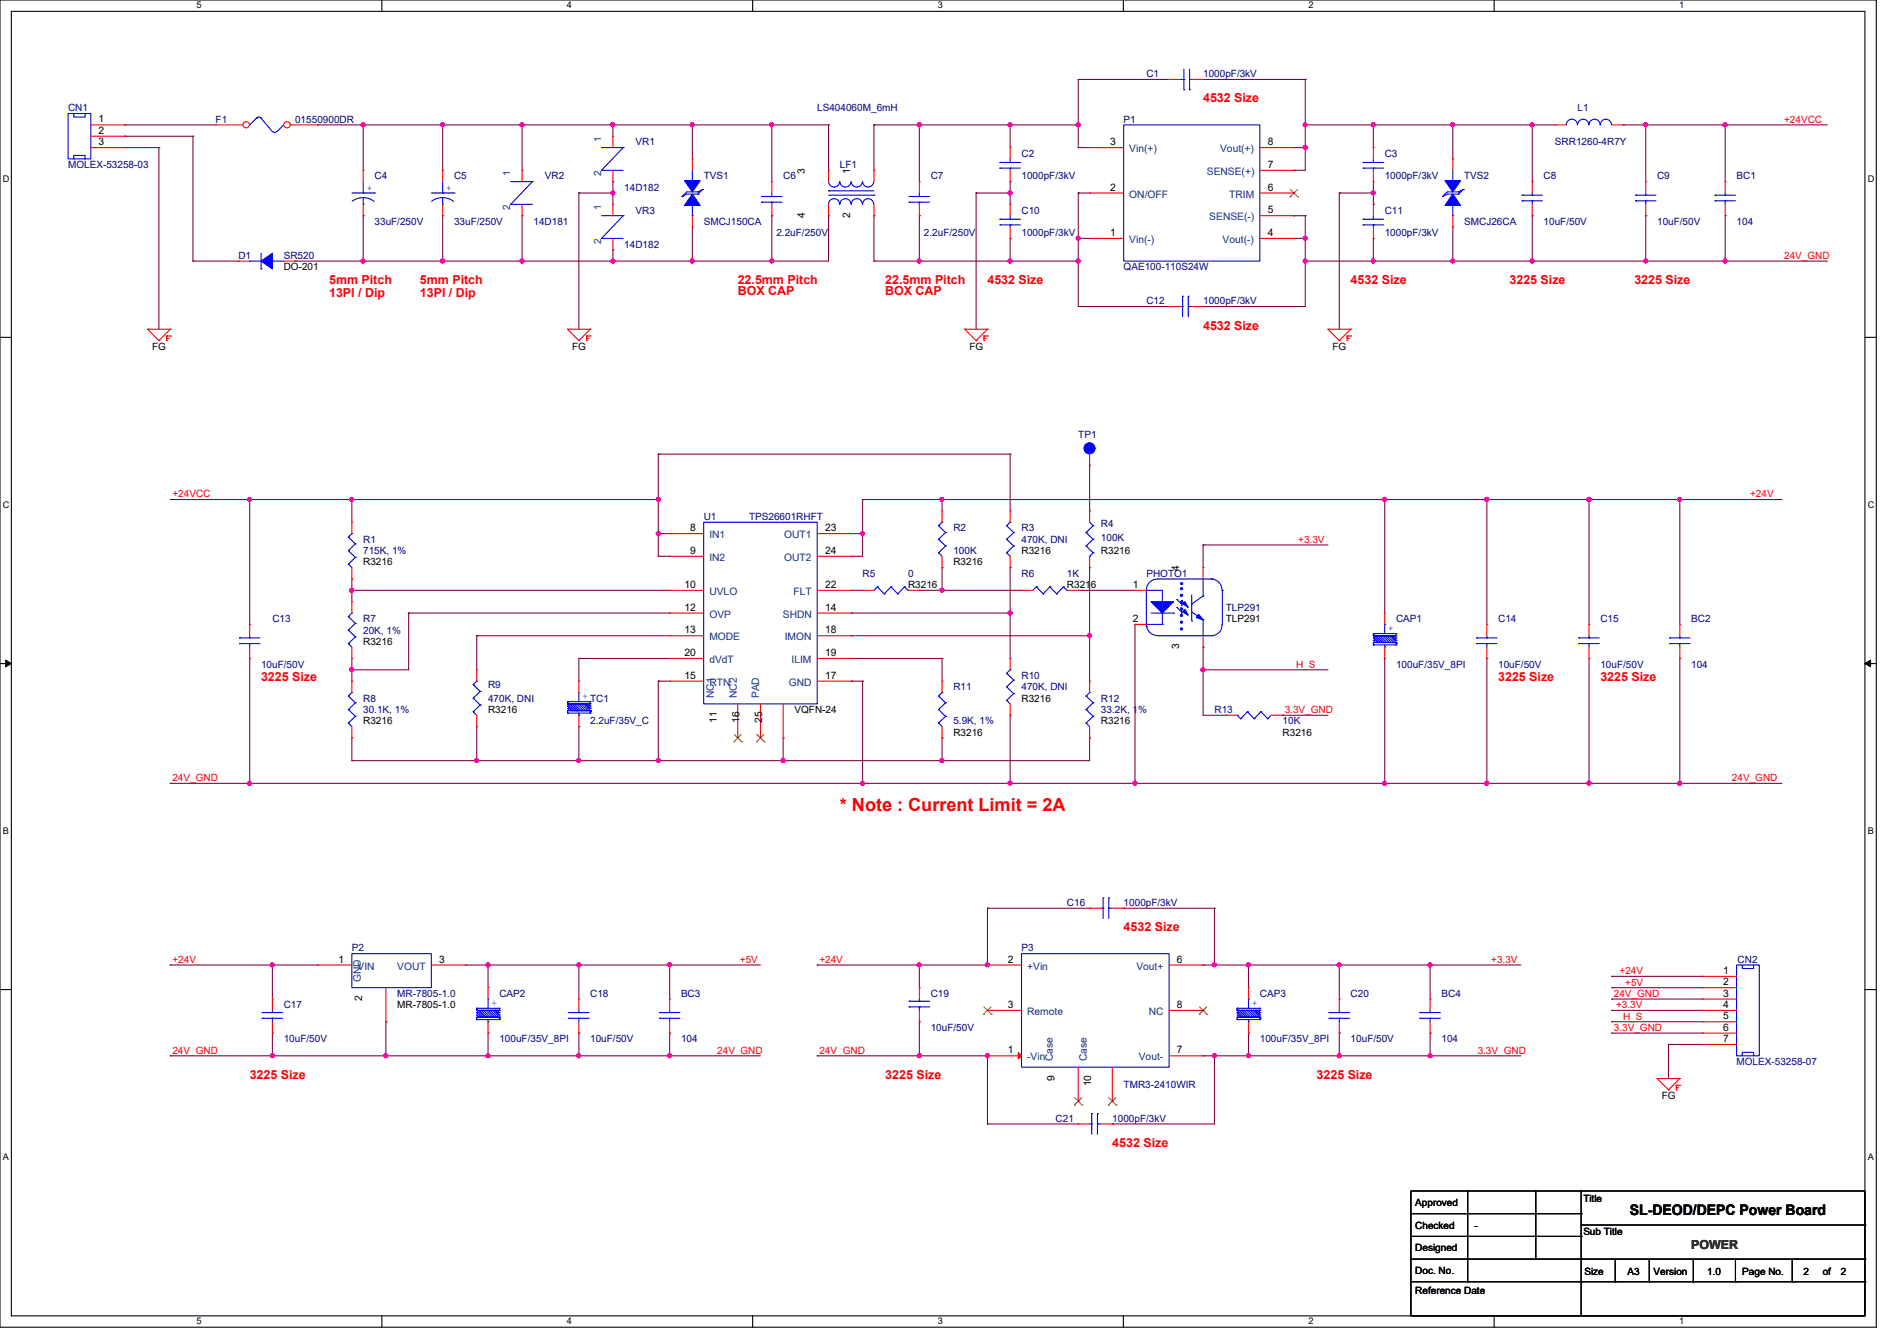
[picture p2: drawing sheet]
<svg xmlns="http://www.w3.org/2000/svg" width="297mm" height="210mm" viewBox="0 0 297 210" stroke-linecap="round" stroke-linejoin="round" font-family="sans-serif">
<defs><g id="words">
<text font-size="2.8" fill="#f00" x="131.4" y="127">* Note : Current Limit = 2A</text>
<text font-size="2.3" x="255" y="190.1">SL-DEOD/DEPC Power Board</text>
<g font-size="1.9" fill="#f00">
<text x="188.3" y="16">4532 Size</text>
<text x="51.5" y="44.5">5mm Pitch</text>
<text x="51.5" y="46.5">13PI / Dip</text>
<text x="65.7" y="44.5">5mm Pitch</text>
<text x="65.7" y="46.5">13PI / Dip</text>
<text x="115.4" y="44.5">22.5mm Pitch</text>
<text x="115.4" y="46.2">BOX CAP</text>
<text x="138.5" y="44.5">22.5mm Pitch</text>
<text x="138.5" y="46.2">BOX CAP</text>
<text x="154.5" y="44.5">4532 Size</text>
<text x="211.4" y="44.5">4532 Size</text>
<text x="236.2" y="44.5">3225 Size</text>
<text x="255.8" y="44.5">3225 Size</text>
<text x="188.3" y="51.6">4532 Size</text>
<text x="40.8" y="106.7">3225 Size</text>
<text x="234.4" y="106.7">3225 Size</text>
<text x="250.4" y="106.7">3225 Size</text>
<text x="175.8" y="145.8">4532 Size</text>
<text x="39.1" y="168.9">3225 Size</text>
<text x="138.5" y="168.9">3225 Size</text>
<text x="206" y="168.9">3225 Size</text>
<text x="174.1" y="179.5">4532 Size</text>
</g>
<text font-size="1.9" fill="#008000" x="264.6" y="195.5">POWER</text>
<g font-size="1.6" fill="#000080">
<text x="10.7" y="17.4">CN1</text>
<text x="127.9" y="17.4">LS404060M_6mH</text>
<text x="179.4" y="12.1">C1</text>
<text x="188.3" y="12.1">1000pF/3kV</text>
<text x="246.9" y="17.4">L1</text>
<text x="33.7" y="19.2">F1</text>
<text x="46.2" y="19.2">01550900DR</text>
<text x="99.5" y="22.8">VR1</text>
<text x="175.8" y="19.2">P1</text>
<text x="243.3" y="22.8">SRR1260-4R7Y</text>
<text x="10.7" y="26.3">MOLEX-53258-03</text>
<text x="58.6" y="28.1">C4</text>
<text x="71" y="28.1">C5</text>
<text x="85.3" y="28.1">VR2</text>
<text x="97.7" y="29.9">14D182</text>
<text x="110.1" y="28.1">TVS1</text>
<text x="122.5" y="28.1">C6</text>
<text x="131.4" y="26.3">LF1</text>
<text x="145.6" y="28.1">C7</text>
<text x="159.8" y="24.5">C2</text>
<text x="159.8" y="28.1">1000pF/3kV</text>
<text x="216.7" y="24.5">C3</text>
<text x="216.7" y="28.1">1000pF/3kV</text>
<text x="229.1" y="28.1">TVS2</text>
<text x="241.5" y="28.1">C8</text>
<text x="259.3" y="28.1">C9</text>
<text x="271.7" y="28.1">BC1</text>
<text x="58.6" y="35.2">33uF/250V</text>
<text x="71" y="35.2">33uF/250V</text>
<text x="83.5" y="35.2">14D181</text>
<text x="99.5" y="33.4">VR3</text>
<text x="110.1" y="35.2">SMCJ150CA</text>
<text x="159.8" y="33.4">C10</text>
<text x="216.7" y="33.4">C11</text>
<text x="229.1" y="35.2">SMCJ26CA</text>
<text x="241.5" y="35.2">10uF/50V</text>
<text x="259.3" y="35.2">10uF/50V</text>
<text x="271.7" y="35.2">104</text>
<text x="37.3" y="40.5">D1</text>
<text x="44.4" y="40.5">SR520</text>
<text x="97.7" y="38.8">14D182</text>
<text x="121.5" y="37">2.2uF/250V</text>
<text x="144.6" y="37">2.2uF/250V</text>
<text x="159.8" y="37">1000pF/3kV</text>
<text x="216.7" y="37">1000pF/3kV</text>
<text x="175.8" y="42.3">QAE100-110S24W</text>
<text x="179.4" y="47.6">C12</text>
<text x="188.3" y="47.6">1000pF/3kV</text>
<text x="168.7" y="68.6">TP1</text>
<text x="110.1" y="81.4">U1</text>
<text x="117.2" y="81.4">TPS26601RHFT</text>
<text x="149.2" y="83.2">R2</text>
<text x="159.8" y="83.2">R3</text>
<text x="172.3" y="82.5">R4</text>
<text x="56.8" y="85">R1</text>
<text x="56.8" y="86.7">715K, 1%</text>
<text x="149.2" y="86.7">100K</text>
<text x="159.8" y="85">470K, DNI</text>
<text x="172.3" y="84.6">100K</text>
<text x="135" y="90.3">R5</text>
<text x="142.1" y="90.3">0</text>
<text x="159.8" y="90.3">R6</text>
<text x="166.9" y="90.3">1K</text>
<text x="179.4" y="90.3">PHOTO1</text>
<text x="191.8" y="95.6">TLP291</text>
<text x="42.6" y="97.4">C13</text>
<text x="56.8" y="97.4">R7</text>
<text x="56.8" y="99.2">20K, 1%</text>
<text x="218.5" y="97.4">CAP1</text>
<text x="234.4" y="97.4">C14</text>
<text x="250.4" y="97.4">C15</text>
<text x="264.6" y="97.4">BC2</text>
<text x="40.8" y="104.5">10uF/50V</text>
<text x="76.4" y="107.7">R9</text>
<text x="159.8" y="106.3">R10</text>
<text x="218.5" y="104.5">100uF/35V_8PI</text>
<text x="234.4" y="104.5">10uF/50V</text>
<text x="250.4" y="104.5">10uF/50V</text>
<text x="264.6" y="104.5">104</text>
<text x="56.8" y="109.8">R8</text>
<text x="56.8" y="111.6">30.1K, 1%</text>
<text x="76.4" y="109.8">470K, DNI</text>
<text x="92.4" y="113.4">2.2uF/35V_C</text>
<text x="149.2" y="108.1">R11</text>
<text x="149.2" y="113.4">5.9K, 1%</text>
<text x="159.8" y="108.1">470K, DNI</text>
<text x="172.3" y="109.8">R12</text>
<text x="172.3" y="111.6">33.2K, 1%</text>
<text x="190" y="111.6">R13</text>
<text x="200.7" y="113.4">10K</text>
<text x="166.9" y="141.8">C16</text>
<text x="175.8" y="141.8">1000pF/3kV</text>
<text x="55.1" y="148.9">P2</text>
<text x="159.8" y="148.9">P3</text>
<text x="271.9" y="150.7">CN2</text>
<text x="44.4" y="157.8">C17</text>
<text x="62.2" y="156">MR-7805-1.0</text>
<text x="78.1" y="156">CAP2</text>
<text x="92.4" y="156">C18</text>
<text x="106.6" y="156">BC3</text>
<text x="145.6" y="156">C19</text>
<text x="145.6" y="161.4">10uF/50V</text>
<text x="197.1" y="156">CAP3</text>
<text x="211.4" y="156">C20</text>
<text x="225.6" y="156">BC4</text>
<text x="44.4" y="163.1">10uF/50V</text>
<text x="78.1" y="163.1">100uF/35V_8PI</text>
<text x="92.4" y="163.1">10uF/50V</text>
<text x="106.6" y="163.1">104</text>
<text x="197.1" y="163.1">100uF/35V_8PI</text>
<text x="211.4" y="163.1">10uF/50V</text>
<text x="225.6" y="163.1">104</text>
<text x="271.7" y="166.7">MOLEX-53258-07</text>
<text x="175.8" y="170.3">TMR3-2410WIR</text>
<text x="165.2" y="175.6">C21</text>
<text x="174.1" y="175.6">1000pF/3kV</text>
</g>
<g font-size="1.6">
<text x="15.4" y="19.2">1</text>
<text x="15.4" y="20.9">2</text>
<text x="15.4" y="22.7">3</text>
<text x="173.7" y="22.7">3</text>
<text x="198.4" y="22.7">8</text>
<text x="125.9" y="27.2" transform="rotate(-90 125.9 27.2)">3</text>
<text x="133" y="27.2" transform="rotate(-90 133 27.2)">1</text>
<text x="173.7" y="29.8">2</text>
<text x="198.4" y="26.3">7</text>
<text x="198.4" y="29.8">6</text>
<text x="125.9" y="34.1" transform="rotate(-90 125.9 34.1)">4</text>
<text x="133" y="34.1" transform="rotate(-90 133 34.1)">2</text>
<text x="198.4" y="33.4">5</text>
<text x="173.7" y="36.9">1</text>
<text x="198.4" y="36.9">4</text>
<text x="44.4" y="42.3">DO-201</text>
<text x="23.8" y="54.7">FG</text>
<text x="89.5" y="54.7">FG</text>
<text x="151.7" y="54.7">FG</text>
<text x="208.5" y="54.7">FG</text>
<text x="108" y="83.1">8</text>
<text x="129.1" y="83.1">23</text>
<text x="56.8" y="88.5">R3216</text>
<text x="108" y="86.7">9</text>
<text x="129.1" y="86.7">24</text>
<text x="149.2" y="88.5">R3216</text>
<text x="159.8" y="86.7">R3216</text>
<text x="172.3" y="86.7">R3216</text>
<text x="184.5" y="89.4" transform="rotate(-90 184.5 89.4)">4</text>
<text x="107.1" y="92">10</text>
<text x="107.1" y="95.6">12</text>
<text x="129.1" y="92">22</text>
<text x="129.1" y="95.6">14</text>
<text x="142.1" y="92.1">R3216</text>
<text x="166.9" y="92.1">R3216</text>
<text x="177.3" y="92">1</text>
<text x="56.8" y="101">R3216</text>
<text x="107.1" y="99.1">13</text>
<text x="129.1" y="99.1">18</text>
<text x="177.3" y="97.4">2</text>
<text x="184.5" y="101.6" transform="rotate(-90 184.5 101.6)">3</text>
<text x="191.8" y="97.4">TLP291</text>
<text x="107.1" y="102.7">20</text>
<text x="107.1" y="106.2">15</text>
<text x="129.1" y="102.7">19</text>
<text x="129.1" y="106.2">17</text>
<text x="56.8" y="113.4">R3216</text>
<text x="76.4" y="111.6">R3216</text>
<text x="112.1" y="113.2" transform="rotate(-90 112.1 113.2)">11</text>
<text x="115.7" y="113.2" transform="rotate(-90 115.7 113.2)">16</text>
<text x="119.2" y="113.2" transform="rotate(-90 119.2 113.2)">25</text>
<text x="124.3" y="111.6">VQFN-24</text>
<text x="159.8" y="109.8">R3216</text>
<text x="172.3" y="113.4">R3216</text>
<text x="149.2" y="115.2">R3216</text>
<text x="200.7" y="115.2">R3216</text>
<text x="52.9" y="150.7">1</text>
<text x="68.7" y="150.7">3</text>
<text x="157.7" y="150.7">2</text>
<text x="184.2" y="150.7">6</text>
<text x="269.6" y="152.4">1</text>
<text x="269.6" y="154.2">2</text>
<text x="269.6" y="156">3</text>
<text x="56.7" y="156.7" transform="rotate(-90 56.7 156.7)">2</text>
<text x="62.2" y="157.8">MR-7805-1.0</text>
<text x="157.7" y="157.8">3</text>
<text x="184.2" y="157.8">8</text>
<text x="269.6" y="157.8">4</text>
<text x="269.6" y="159.6">5</text>
<text x="269.6" y="161.3">6</text>
<text x="157.7" y="164.9">1</text>
<text x="184.2" y="164.9">7</text>
<text x="269.6" y="163.1">7</text>
<text x="165" y="169.2" transform="rotate(-90 165 169.2)">9</text>
<text x="170.8" y="170" transform="rotate(-90 170.8 170)">10</text>
<text x="260" y="172">FG</text>
<text x="221.5" y="188.7">Approved</text>
<text x="247.8" y="188.2">Title</text>
<text x="221.5" y="192.3">Checked</text>
<text x="221.5" y="195.9">Designed</text>
<text x="230.7" y="192.3">-</text>
<text x="247.8" y="193.4">Sub Title</text>
<text x="221.5" y="199.4">Doc. No.</text>
<text x="221.5" y="202.6">Reference Date</text>
<text x="247.9" y="199.6">Size</text>
<text x="254.7" y="199.6">A3</text>
<text x="258.8" y="199.6">Version</text>
<text x="267.1" y="199.6">1.0</text>
<text x="272.6" y="199.6">Page No.</text>
<text x="282.2" y="199.6">2</text>
<text x="285.2" y="199.6">of</text>
<text x="288.1" y="199.6">2</text>
</g>
<g font-size="1.6" fill="#004080">
<text x="94" y="22.2" transform="rotate(-90 94 22.2)">1</text>
<text x="176.7" y="23.8">Vin(+)</text>
<text x="190.9" y="23.8">Vout(+)</text>
<text x="79.8" y="27.5" transform="rotate(-90 79.8 27.5)">1</text>
<text x="94" y="27.5" transform="rotate(-90 94 27.5)">2</text>
<text x="188.9" y="27.4">SENSE(+)</text>
<text x="79.8" y="32.9" transform="rotate(-90 79.8 32.9)">2</text>
<text x="94" y="32.9" transform="rotate(-90 94 32.9)">1</text>
<text x="176.7" y="30.9">ON/OFF</text>
<text x="189.2" y="34.5">SENSE(-)</text>
<text x="192.4" y="30.9">TRIM</text>
<text x="94" y="38.2" transform="rotate(-90 94 38.2)">2</text>
<text x="176.7" y="38">Vin(-)</text>
<text x="191.3" y="38">Vout(-)</text>
<text x="111" y="87.8">IN2</text>
<text x="111" y="84.2">IN1</text>
<text x="122.7" y="84.2">OUT1</text>
<text x="122.7" y="87.8">OUT2</text>
<text x="111" y="93.1">UVLO</text>
<text x="124.2" y="93.1">FLT</text>
<text x="111" y="96.7">OVP</text>
<text x="111" y="100.2">MODE</text>
<text x="122.5" y="96.7">SHDN</text>
<text x="122.8" y="100.2">IMON</text>
<text x="111" y="103.8">dVdT</text>
<text x="111" y="107.3">RTN</text>
<text x="123.4" y="107.3">GND</text>
<text x="123.9" y="103.8">ILIM</text>
<text x="111.7" y="109.3" transform="rotate(-90 111.7 109.3)">NC1</text>
<text x="115.3" y="109.3" transform="rotate(-90 115.3 109.3)">NC2</text>
<text x="118.8" y="109.3" transform="rotate(-90 118.8 109.3)">PAD</text>
<text x="55.9" y="151.8">VIN</text>
<text x="56.5" y="153.7" transform="rotate(-90 56.5 153.7)">GND</text>
<text x="62.2" y="151.8">VOUT</text>
<text x="160.7" y="151.8">+Vin</text>
<text x="177.8" y="151.8">Vout+</text>
<text x="160.7" y="158.9">Remote</text>
<text x="179.8" y="158.9">NC</text>
<text x="160.7" y="166">-Vin</text>
<text x="164.8" y="166.2" transform="rotate(-90 164.8 166.2)">Case</text>
<text x="170.1" y="166.2" transform="rotate(-90 170.1 166.2)">Case</text>
<text x="178.2" y="166">Vout-</text>
</g>
<g font-size="1.6" fill="#f00">
<text x="279.2" y="19.2">+24VCC</text>
<text x="279.2" y="40.5">24V_GND</text>
<text x="27" y="77.9">+24VCC</text>
<text x="273.9" y="77.9">+24V</text>
<text x="203.1" y="85">+3.3V</text>
<text x="202.8" y="104.5">H_S</text>
<text x="201" y="111.6">3.3V_GND</text>
<text x="27" y="122.3">24V_GND</text>
<text x="271" y="122.3">24V_GND</text>
<text x="27" y="150.7">+24V</text>
<text x="115.8" y="150.7">+5V</text>
<text x="128.2" y="150.7">+24V</text>
<text x="233.3" y="150.7">+3.3V</text>
<text x="253.4" y="152.5">+24V</text>
<text x="254.3" y="154.3">+5V</text>
<text x="252.5" y="161.4">3.3V_GND</text>
<text x="252.5" y="156">24V_GND</text>
<text x="252.9" y="157.8">+3.3V</text>
<text x="254" y="159.6">H_S</text>
<text x="27" y="164.9">24V_GND</text>
<text x="112.2" y="164.9">24V_GND</text>
<text x="128.2" y="164.9">24V_GND</text>
<text x="231.2" y="164.9">3.3V_GND</text>
</g>
<g font-size="1.6" fill="#00f">
<text x="57.4" y="29.8">+</text>
<text x="69.8" y="29.8">+</text>
<text x="217.2" y="98.8">+</text>
<text x="91.1" y="109.5">+ TC1</text>
<text x="76.9" y="157.4">+</text>
<text x="195.9" y="157.4">+</text>
</g>
<g font-size="1.4">
<text x="30.7" y="1.3">5</text>
<text x="88.7" y="1.3">4</text>
<text x="146.7" y="1.3">3</text>
<text x="204.8" y="1.3">2</text>
<text x="262.8" y="1.3">1</text>
<text x=".5" y="28.4">D</text>
<text x="292.3" y="28.4">D</text>
<text x=".5" y="79.5">C</text>
<text x="292.3" y="79.5">C</text>
<text x=".5" y="130.5">B</text>
<text x="292.3" y="130.5">B</text>
<text x=".5" y="181.6">A</text>
<text x="292.3" y="181.6">A</text>
<text x="30.7" y="207.3">5</text>
<text x="88.7" y="207.3">4</text>
<text x="146.7" y="207.3">3</text>
<text x="204.8" y="207.3">2</text>
<text x="262.8" y="207.3">1</text>
</g>
</g></defs>
<g fill="none" stroke="#000" stroke-width=".17">
<path d="M0 0h293.6v207.7h-293.6zM1.8 1.8h290v204.2h-290zM59.8 0v1.8M117.8 0v1.8M175.8 0v1.8M233.8 0v1.8M0 52.8h1.8M291.8 52.8h1.8M0 103.9h1.8M291.8 103.9h1.8M0 154.9h1.8M291.8 154.9h1.8"/>
<path d="M220.8 186.4h71v19.6h-71zM220.8 193.5h26.6M220.8 197.1h71M220.8 190h26.6M229.7 186.4v14.2M240.3 197.1h.1M240.3 186.4v10.7M247.4 193.5h.1M247.4 197.1h.1M247.4 190h.1M247.4 186.4v19.6M247.4 191.8h44.4"/>
<path d="M252.7 197.1v3.5M258.1 197.1v3.5M265 197.1v3.5M271.6 197.1v3.5M280.4 197.1v3.5M291.8 191.8h.1M291.8 197.1h.1M59.8 206v1.7M117.8 206v1.7M175.8 206v1.7M220.8 200.6h71M229.7 200.6h.1"/>
<path d="M233.8 206v1.7M247.4 206h.1M247.4 200.6h.1M252.7 200.6h.1M258.1 200.6h.1M265 200.6h.1M271.6 200.6h.1M280.4 200.6h.1M291.8 200.6h.1"/>
</g>
<path d="M.9 103.3l.9 .6-.9 .5zM291.8 103.9l.9-.6v1.1z" fill="#000" stroke="#000" stroke-width=".16"/>
<g fill="none" stroke="#800040" stroke-width=".17">
<path d="M19.5 19.5h.1M19.5 19.5h14.2M49.7 19.5h.1M49.7 19.5h80M56.8 19.5h.1M56.8 19.5v7.2M69.3 19.5h.1M69.3 19.5v7.2M81.7 19.5h.1M81.7 19.5v7.2M95.9 19.5h.1M95.9 19.5v1.8"/>
<path d="M108.3 19.5h.1M108.3 19.5v5.4M120.8 19.5h.1M120.8 19.5v8.9M129.7 19.5h.1M129.7 19.5v7.2M136.8 19.5h.1M136.8 19.5h31.9M136.8 19.5v7.2M143.9 19.5h.1M143.9 19.5v8.9M158.1 19.5h.1"/>
<path d="M158.1 19.5v3.6M168.7 19.5h.1M168.7 12.4h.1M168.7 12.4v10.7M168.7 12.4h14.2M182.9 12.4h.1M188.3 12.4h15.9M204.2 19.5h.1M204.2 12.4h.1M204.2 19.5h39.1M204.2 12.4v14.3h-1.7M214.9 19.5h.1"/>
<path d="M214.9 19.5v3.6M227.3 19.5h.1M227.3 19.5v5.4M239.8 19.5h.1M239.8 19.5v8.9M254 19.5h.1M254 19.5h31.9M257.5 19.5h.1M257.5 19.5v8.9M270 19.5h.1M270 19.5v8.9M19.5 21.3h.1"/>
<path d="M19.5 23.1h.1M19.5 23.1h5.4M19.5 21.3h10.7M24.9 23.1h.1M24.9 23.1v28.4M30.2 21.3h.1M30.2 21.3v19.6M56.8 33.8h.1M56.8 33.8v7.1M69.3 33.8h.1M69.3 33.8v7.1M81.7 33.8h.1"/>
<path d="M81.7 33.8v7.1M90.6 30.2h.1M90.6 30.2v21.3M90.6 30.2h5.3M95.9 30.2h.1M95.9 39.1h.1M95.9 28.4h.1M95.9 28.4v3.6M95.9 39.1v1.8M108.3 35.5v5.4M120.8 33.8h.1M120.8 33.8v7.1"/>
<path d="M129.7 33.8h.1M129.7 33.8v7.1h-83.5M136.8 33.8h.1M136.8 33.8v7.1M143.9 33.8h.1M143.9 33.8v7.1M152.7 30.2h.1M152.7 30.2h5.4M152.7 30.2v21.3M158.1 37.3h.1M158.1 30.2h.1M158.1 28.4h.1"/>
<path d="M158.1 28.4v3.6M158.1 37.3v3.6M168.7 37.3h.1M168.7 30.2h.1M168.7 23.1h.1M168.7 30.2h1.8M168.7 30.2v17.8M168.7 37.3h1.8M168.7 23.1h1.8M202.5 33.8h.1M202.5 37.3h.1M202.5 23.1h.1"/>
<path d="M202.5 26.7h.1M202.5 37.3h1.7M202.5 33.8h1.7M202.5 23.1h1.7M204.2 23.1h.1M204.2 33.8h.1M204.2 37.3h.1M204.2 33.8v14.2h-15.9M209.6 30.2h.1M209.6 30.2h5.3M209.6 30.2v21.3M214.9 37.3h.1"/>
<path d="M214.9 30.2h.1M214.9 32h.1M214.9 28.4v3.6M214.9 37.3v3.6M227.3 35.5h.1M227.3 35.5v5.4M239.8 33.8h.1M239.8 33.8v7.1M257.5 33.8h.1M257.5 33.8v7.1M270 33.8h.1M270 33.8v7.1"/>
<path d="M30.2 40.9h.1M30.2 40.9h7.1M46.2 40.9h.1M56.8 40.9h.1M69.3 40.9h.1M81.7 40.9h.1M95.9 40.9h.1M108.3 40.9h.1M120.8 40.9h.1M136.8 40.9h.1M136.8 40.9h31.9M143.9 40.9h.1"/>
<path d="M158.1 40.9h.1M168.7 40.9h.1M168.7 48h.1M168.7 48h14.2M188.3 48h.1M204.2 40.9h.1M204.2 40.9h81.7M214.9 40.9h.1M227.3 40.9h.1M239.8 40.9h.1M257.5 40.9h.1M270 40.9h.1"/>
<path d="M26.6 78.2h.1M26.6 78.2h76.4M39.1 78.2h.1M39.1 78.2v19.5M55.1 78.2h.1M55.1 78.2v3.5M103 71.1h.1M103 78.2h.1M103 71.1v16M103 71.1h55.1M135 78.2h.1M135 78.2v8.9h-1.8"/>
<path d="M135 78.2h143.8M147.4 78.2h.1M147.4 78.2v1.8M158.1 71.1h.1M158.1 71.1v8.9M170.5 72.9h.1M170.5 72.9v7.1M216.7 78.2h.1M216.7 78.2v17.8M232.7 78.2h.1M232.7 78.2v19.5M248.6 78.2h.1"/>
<path d="M248.6 78.2v19.5M262.9 78.2h.1M262.9 78.2v19.5M55.1 92.4h.1M55.1 90.6h.1M55.1 90.6v3.6M55.1 92.4h49.7M63.9 96h.1M63.9 96h40.9M63.9 96v8.8h-8.8M74.6 99.5h.1M74.6 99.5v5.3"/>
<path d="M74.6 99.5h30.2M103 87.1h.1M103 83.5h.1M103 87.1h1.8M103 83.5h1.8M133.2 99.5h.1M133.2 87.1h.1M133.2 83.5h.1M133.2 96h.1M133.2 92.4h.1M133.2 83.5h1.8M133.2 92.4h1.8"/>
<path d="M133.2 96h24.9M133.2 99.5h37.3M135 83.5h.1M143.9 92.4h.1M143.9 92.4h15.9M147.4 92.4h.1M147.4 88.9h.1M147.4 88.9v3.5M158.1 96h.1M158.1 88.9h.1M158.1 88.9v14.2M168.7 92.4h.1"/>
<path d="M168.7 92.4h8.9M170.5 99.5h.1M170.5 88.9h.1M170.5 88.9v17.7M177.6 97.7h.1M177.6 97.7v24.9M188.3 85.3h.1M188.3 85.3v3.6M188.3 85.3h19.5M39.1 103.1h.1M39.1 103.1v19.5M55.1 115.5h.1"/>
<path d="M55.1 103.1h.1M55.1 104.8h.1M55.1 119.1h.1M55.1 103.1v3.5M55.1 115.5v3.6M74.6 119.1h.1M74.6 113.7h.1M74.6 113.7v5.4M90.6 103.1h.1M90.6 113.7h.1M90.6 119.1h.1M90.6 103.1v3.5"/>
<path d="M90.6 113.7v5.4M90.6 103.1h14.2M103 106.6h.1M103 119.1h.1M103 106.6v12.5M103 106.6h1.8M122.5 115.5h.1M122.5 119.1h.1M122.5 115.5v3.6M133.2 106.6h.1M133.2 103.1h.1M133.2 106.6h1.8"/>
<path d="M133.2 103.1h14.2M135 106.6h.1M135 106.6v16M147.4 103.1h.1M147.4 115.5h.1M147.4 119.1h.1M147.4 103.1v3.5M147.4 115.5v3.6M158.1 112h.1M158.1 112v10.6M170.5 115.5h.1M170.5 115.5v3.6h-115.4"/>
<path d="M188.3 104.8h.1M188.3 101.3h.1M188.3 104.8h19.5M188.3 101.3v10.7h3.5M191.8 112h.1M200.7 112h.1M200.7 112h7.1M216.7 103.1h.1M216.7 103.1v19.5M232.7 103.1h.1M232.7 103.1v19.5M248.6 103.1h.1"/>
<path d="M248.6 103.1v19.5M262.9 103.1h.1M262.9 103.1v19.5M26.6 122.6h.1M26.6 122.6h252.2M39.1 122.6h.1M135 122.6h.1M158.1 122.6h.1M177.6 122.6h.1M216.7 122.6h.1M232.7 122.6h.1M248.6 122.6h.1"/>
<path d="M262.9 122.6h.1M26.6 151h.1M26.6 151h23.1M42.6 151h.1M42.6 151v5.4M60.4 159.9h.1M60.4 159.9v5.4M72.8 151h.1M72.8 151h46.2M76.4 151h.1M76.4 151v3.6M90.6 151h.1"/>
<path d="M90.6 151v5.4M104.8 151h.1M104.8 151v5.4M127.9 151h.1M143.9 151h.1M143.9 159.9h.1M143.9 151v3.6M143.9 159.9v5.4M154.5 142.2h.1M154.5 142.2v8.8h-26.6M154.5 142.2h16M175.8 142.2h.1"/>
<path d="M175.8 142.2h14.2M188.3 151h.1M188.3 151h49.7M190 151h.1M190 142.2h.1M190 142.2v8.8M195.4 151h.1M195.4 151v3.6M209.6 151h.1M209.6 151v5.4M223.8 151h.1M223.8 151v5.4"/>
<path d="M252.2 152.8h.1M252.2 158.2h.1M252.2 154.6h.1M252.2 159.9h.1M252.2 156.4h.1M252.2 152.8h14.2M252.2 158.2h14.2M252.2 154.6h14.2M252.2 159.9h14.2M252.2 156.4h14.2M26.6 165.3h.1M26.6 165.3h92.4"/>
<path d="M42.6 165.3h.1M42.6 161.7h.1M42.6 161.7v3.6M60.4 165.3h.1M76.4 161.7h.1M76.4 165.3h.1M76.4 161.7v3.6M90.6 161.7h.1M90.6 165.3h.1M90.6 161.7v3.6M104.8 165.3h.1M104.8 161.7h.1"/>
<path d="M104.8 161.7v3.6M127.9 165.3h.1M127.9 165.3h26.6M143.9 165.3h.1M154.5 175.9h.1M154.5 165.3h.1M154.5 175.9h14.2M154.5 165.3v10.6M174.1 175.9h.1M188.3 165.3h.1M188.3 165.3h49.7M190 165.3h.1"/>
<path d="M190 165.3v10.6h-15.9M195.4 161.7h.1M195.4 165.3h.1M195.4 161.7v3.6M209.6 161.7h.1M209.6 165.3h.1M209.6 161.7v3.6M223.8 165.3h.1M223.8 161.7h.1M223.8 161.7v3.6M252.2 161.7h.1M252.2 161.7h14.2"/>
<path d="M261.1 163.5h.1M261.1 163.5v5.3M261.1 163.5h5.3"/>
</g>
<g fill="#f0f" stroke="#f0f" stroke-width=".17">
<circle cx="103" cy="83.5" r=".32"/>
<circle cx="103" cy="78.2" r=".32"/>
<circle cx="55" cy="78.2" r=".32"/>
<circle cx="39.1" cy="78.2" r=".32"/>
<circle cx="135" cy="122.6" r=".32"/>
<circle cx="39.1" cy="122.6" r=".32"/>
<circle cx="74.6" cy="119" r=".32"/>
<circle cx="122.5" cy="119" r=".32"/>
<circle cx="103" cy="119" r=".32"/>
<circle cx="55" cy="92.4" r=".32"/>
<circle cx="55" cy="104.8" r=".32"/>
<circle cx="90.6" cy="119" r=".32"/>
<circle cx="147.4" cy="119" r=".32"/>
<circle cx="158" cy="95.9" r=".32"/>
<circle cx="135" cy="83.5" r=".32"/>
<circle cx="262.8" cy="78.2" r=".32"/>
<circle cx="262.8" cy="122.6" r=".32"/>
<circle cx="42.6" cy="151" r=".32"/>
<circle cx="104.8" cy="151" r=".32"/>
<circle cx="104.8" cy="165.2" r=".32"/>
<circle cx="188.2" cy="104.8" r=".32"/>
<circle cx="170.5" cy="99.5" r=".32"/>
<circle cx="158" cy="122.6" r=".32"/>
<circle cx="147.4" cy="92.4" r=".32"/>
<circle cx="147.4" cy="78.2" r=".32"/>
<circle cx="239.7" cy="40.9" r=".32"/>
<circle cx="227.3" cy="40.9" r=".32"/>
<circle cx="158" cy="19.5" r=".32"/>
<circle cx="108.3" cy="40.9" r=".32"/>
<circle cx="158" cy="40.9" r=".32"/>
<circle cx="120.8" cy="40.9" r=".32"/>
<circle cx="120.8" cy="19.5" r=".32"/>
<circle cx="269.9" cy="40.9" r=".32"/>
<circle cx="214.9" cy="40.9" r=".32"/>
<circle cx="108.3" cy="19.5" r=".32"/>
<circle cx="95.9" cy="30.2" r=".32"/>
<circle cx="168.7" cy="37.3" r=".32"/>
<circle cx="168.7" cy="40.9" r=".32"/>
<circle cx="204.2" cy="23.1" r=".32"/>
<circle cx="143.8" cy="19.5" r=".32"/>
<circle cx="143.8" cy="40.9" r=".32"/>
<circle cx="204.2" cy="40.9" r=".32"/>
<circle cx="214.9" cy="19.5" r=".32"/>
<circle cx="204.2" cy="37.3" r=".32"/>
<circle cx="204.2" cy="19.5" r=".32"/>
<circle cx="239.7" cy="19.5" r=".32"/>
<circle cx="227.3" cy="19.5" r=".32"/>
<circle cx="269.9" cy="19.5" r=".32"/>
<circle cx="257.5" cy="19.5" r=".32"/>
<circle cx="158" cy="30.2" r=".32"/>
<circle cx="81.7" cy="19.5" r=".32"/>
<circle cx="81.7" cy="40.9" r=".32"/>
<circle cx="69.2" cy="40.9" r=".32"/>
<circle cx="56.8" cy="19.5" r=".32"/>
<circle cx="69.2" cy="19.5" r=".32"/>
<circle cx="56.8" cy="40.9" r=".32"/>
<circle cx="214.9" cy="30.2" r=".32"/>
<circle cx="168.7" cy="19.5" r=".32"/>
<circle cx="95.9" cy="19.5" r=".32"/>
<circle cx="95.9" cy="40.9" r=".32"/>
<circle cx="257.5" cy="40.9" r=".32"/>
<circle cx="216.7" cy="78.2" r=".32"/>
<circle cx="177.6" cy="122.6" r=".32"/>
<circle cx="232.6" cy="78.2" r=".32"/>
<circle cx="216.7" cy="122.6" r=".32"/>
<circle cx="248.6" cy="78.2" r=".32"/>
<circle cx="232.6" cy="122.6" r=".32"/>
<circle cx="248.6" cy="122.6" r=".32"/>
<circle cx="42.6" cy="165.2" r=".32"/>
<circle cx="60.4" cy="165.2" r=".32"/>
<circle cx="90.6" cy="165.2" r=".32"/>
<circle cx="90.6" cy="151" r=".32"/>
<circle cx="76.3" cy="151" r=".32"/>
<circle cx="76.3" cy="165.2" r=".32"/>
<circle cx="195.3" cy="151" r=".32"/>
<circle cx="154.5" cy="151" r=".32"/>
<circle cx="190" cy="151" r=".32"/>
<circle cx="154.5" cy="165.2" r=".32"/>
<circle cx="190" cy="165.2" r=".32"/>
<circle cx="223.8" cy="151" r=".32"/>
<circle cx="195.3" cy="165.2" r=".32"/>
<circle cx="223.8" cy="165.2" r=".32"/>
<circle cx="143.8" cy="151" r=".32"/>
<circle cx="209.6" cy="151" r=".32"/>
<circle cx="209.6" cy="165.2" r=".32"/>
<circle cx="143.8" cy="165.2" r=".32"/>
</g>
<g fill="none" stroke="#f00" stroke-width=".17">
<path d="M14.2 19.5h5.3M19.5 19.5h.1M182.9 12.4h.1M182.9 12.4h1.8M186.5 12.4h1.8M188.3 12.4h.1M243.3 19.5h.1M243.3 19.5h1.8M252.2 19.5h1.8M254 19.5h.1M14.2 21.3h5.3M14.2 23.1h5.3"/>
<path d="M19.5 21.3h.1M19.5 23.1h.1M69.3 26.7h.1M69.3 33.8h.1M69.3 26.7v1.7M69.3 32v1.8M81.7 26.7h.1M81.7 33.8h.1M81.7 26.7v1.7M81.7 32v1.8M95.9 21.3h.1M95.9 28.4h.1"/>
<path d="M95.9 32h.1M95.9 39.1h.1M95.9 21.3v1.8M95.9 26.7v1.7M95.9 32v1.8M95.9 37.3v1.8M120.8 33.8h.1M120.8 28.4h.1M120.8 28.4v1.8M120.8 32v1.8M143.9 33.8h.1M143.9 28.4h.1"/>
<path d="M143.9 28.4v1.8M143.9 32v1.8M158.1 28.4h.1M158.1 23.1h.1M158.1 37.3h.1M158.1 32h.1M158.1 23.1v1.8M158.1 26.7v1.7M158.1 32v1.8M158.1 35.5v1.8M170.5 23.1h.1M170.5 30.2h.1"/>
<path d="M170.5 37.3h.1M170.5 23.1h5.3M170.5 30.2h5.3M170.5 37.3h5.3M197.1 23.1h5.4M197.1 30.2h5.4M197.1 37.3h5.4M197.1 26.7h5.4M197.1 33.8h5.4M202.5 23.1h.1M202.5 26.7h.1M202.5 30.2h.1"/>
<path d="M202.5 33.8h.1M202.5 37.3h.1M227.3 24.9h.1M227.3 35.5h.1M227.3 24.9v1.8M227.3 33.8v1.7M257.5 28.4h.1M257.5 33.8h.1M257.5 28.4v1.8M257.5 32v1.8M270 28.4h.1M270 33.8h.1"/>
<path d="M270 28.4v1.8M270 32v1.8M23.1 51.5h.1M23.1 51.5h3.5M23.1 51.5l1.8 1.8M24.9 53.3h.1M26.1 52.6h.1M26.1 53.3h.1M26.1 53h.1M26.1 52.6h.5M26.1 53h.4M26.1 52.6v.7"/>
<path d="M26.6 51.5h.1M26.6 52.6h.1M26.6 51.5l-1.7 1.8M37.3 40.9h.1M37.3 40.9h1.8M44.4 40.9h1.8M46.2 40.9h.1M88.8 51.5h.1M88.8 51.5h3.6M88.8 51.5l1.8 1.8M90.6 53.3h.1M91.8 52.6h.1"/>
<path d="M91.8 53.3h.1M91.8 53h.1M91.8 52.6h.6M91.8 52.6v.7M91.8 53h.4M92.4 51.5h.1M92.4 52.6h.1M92.4 51.5l-1.8 1.8M151 51.5h.1M151 51.5h3.5M151 51.5l1.7 1.8M152.7 53.3h.1"/>
<path d="M154 52.6h.1M154 53.3h.1M154 53h.1M154 52.6h.5M154 53h.3M154 52.6v.7M154.5 51.5h.1M154.5 52.6h.1M154.5 51.5l-1.8 1.8M182.9 48h.1M182.9 48h1.8M186.5 48h1.8"/>
<path d="M188.3 48h.1M207.8 51.5h.1M207.8 51.5h3.6M207.8 51.5l1.8 1.8M209.6 53.3h.1M210.8 52.6h.1M210.8 53.3h.1M210.8 53h.1M210.8 52.6h.6M210.8 53h.4M210.8 52.6v.7M211.4 51.5h.1"/>
<path d="M211.4 52.6h.1M211.4 51.5l-1.8 1.8M147.4 80h.1M147.4 80v1.7M158.1 80h.1M158.1 80v1.7M170.5 72.9h.1M170.5 71.1v1.8M55.1 90.6h.1M55.1 81.7h.1M55.1 94.2h.1M55.1 81.7v1.8"/>
<path d="M55.1 88.9v1.7M55.1 94.2v1.8M104.8 87.1h.1M104.8 83.5h.1M104.8 92.4h.1M104.8 96h.1M104.8 99.5h.1M104.8 87.1h5.3M104.8 83.5h5.3M104.8 92.4h5.3M104.8 96h5.3M104.8 99.5h5.3"/>
<path d="M127.9 87.1h5.3M127.9 83.5h5.3M127.9 92.4h5.3M127.9 96h5.3M127.9 99.5h5.3M133.2 83.5h.1M133.2 87.1h.1M133.2 92.4h.1M133.2 96h.1M133.2 99.5h.1M135 92.4h.1M135 92.4h1.8"/>
<path d="M142.1 92.4h1.8M143.9 92.4h.1M147.4 88.9h.1M147.4 87.1v1.8M158.1 88.9h.1M158.1 87.1v1.8M159.8 92.4h.1M159.8 92.4h1.8M166.9 92.4h1.8M168.7 92.4h.1M248.6 97.7h.1M248.6 97.7v1.8"/>
<path d="M262.9 97.7h.1M262.9 97.7v1.8M55.1 103.1h.1M55.1 101.3v1.8M90.6 106.6h.1M90.6 113.7h.1M90.6 106.6v1.8M90.6 112v1.7M104.8 103.1h.1M104.8 106.6h.1M104.8 103.1h5.3M104.8 106.6h5.3"/>
<path d="M115.4 115.5h.1M115.4 110.2v5.3M119 115.5h.1M119 110.2v5.3M122.5 115.5h.1M122.5 110.2v5.3M127.9 103.1h5.3M127.9 106.6h5.3M133.2 103.1h.1M133.2 106.6h.1M158.1 112h.1M158.1 103.1h.1"/>
<path d="M158.1 103.1v1.7M158.1 110.2v1.8M170.5 115.5h.1M170.5 106.6h.1M170.5 106.6v1.8M170.5 113.7v1.8M191.8 112h.1M191.8 112h1.8M198.9 112h1.8M200.7 112h.1M248.6 103.1h.1M248.6 101.3v1.8"/>
<path d="M262.9 103.1h.1M262.9 101.3v1.8M49.7 151h.1M49.7 151h5.4M60.4 159.9h.1M60.4 154.6v5.3M67.5 151h5.3M72.8 151h.1M76.4 154.6h.1M76.4 154.6v1.8M76.4 159.9v1.8M90.6 156.4h.1"/>
<path d="M90.6 156.4v1.8M90.6 159.9v1.8M104.8 156.4h.1M104.8 156.4v1.8M104.8 159.9v1.8M154.5 151h.1M154.5 158.2h.1M154.5 151h5.3M154.5 158.2h5.3M170.5 142.2h.1M170.5 142.2h1.8M174.1 142.2h1.7"/>
<path d="M175.8 142.2h.1M182.9 151h5.4M182.9 158.2h5.4M188.3 151h.1M188.3 158.2h.1M195.4 154.6h.1M195.4 154.6v1.8M195.4 159.9v1.8M266.4 152.8h.1M266.4 154.6h.1M266.4 156.4h.1M266.4 158.2h.1"/>
<path d="M266.4 159.9h.1M266.4 158.2h5.3M266.4 152.8h5.3M266.4 154.6h5.3M266.4 156.4h5.3M266.4 159.9h5.3M76.4 161.7h.1M90.6 161.7h.1M104.8 161.7h.1M154.5 165.3h.1M154.5 165.3h5.3M168.7 172.4h.1"/>
<path d="M168.7 175.9h.1M168.7 167v5.4M168.7 175.9h1.8M172.3 175.9h1.8M174.1 172.4h.1M174.1 175.9h.1M174.1 167v5.4M182.9 165.3h5.4M188.3 165.3h.1M195.4 161.7h.1M259.3 168.8h.1M259.3 168.8h3.6"/>
<path d="M259.3 168.8l1.8 1.8M261.1 170.6h.1M262.3 169.9h.1M262.3 170.6h.1M262.3 170.3h.1M262.3 169.9h.6M262.3 169.9v.7M262.3 170.3h.4M262.9 168.8h.1M262.9 169.9h.1M262.9 168.8l-1.8 1.8M266.4 161.7h.1"/>
<path d="M266.4 163.5h.1M266.4 161.7h5.3M266.4 163.5h5.3"/>
</g>
<g fill="none" stroke="#00f" stroke-width=".17">
<path d="M10.7 17.8h3.5v7.1h-3.5zM11.5 17.8v.5h1.8v-.5M175.8 19.5h21.3v21.4h-21.3zM184.7 12.4h.6M185.3 14h.1M185.3 12.4h.1M185.3 10.8v3.2M186.1 12.4h.1M186.1 14h.1M186.1 12.4h.4M186.1 10.8v3.2M246.8 19.5a.87 .87 0 0 0-.8-.8 .87 .87 0 0 0-.9 .8"/>
<path d="M248.6 19.5a.87 .87 0 0 0-.9-.8 .87 .87 0 0 0-.8 .8M250.4 19.5a.87 .87 0 0 0-.9-.8 .87 .87 0 0 0-.9 .8M252.2 19.5a.87 .87 0 0 0-.9-.8 .87 .87 0 0 0-.9 .8M11.5 24.9v-.6h1.8v.6M40.8 39.6v2.5M67.5 30.2h3.5M69.3 32h.1M69.3 30.2h.1M69.3 30.9l.7 .1 1 .5M69.3 30.9l-1.1 .2-.7 .4M69.3 28.4v1.8M69.3 30.9v1.1"/>
<path d="M71 30.2h.1M79.9 32h.1M79.9 28.4h3.4M79.9 32h3.4M83.3 28.4h.1M83.3 28.4l-3.4 3.6M94.1 26.7h.1M94.1 37.3h.1M94.1 23.1h3.4M94.1 26.7h3.4M94.1 33.8h3.4M94.1 37.3h3.4"/>
<path d="M97.5 23.1h.1M97.5 33.8h.1M97.5 23.1l-3.4 3.6M97.5 33.8l-3.4 3.5M119.2 30.8h.1M119.2 31.6h.1M119.2 30.8h3.2M119.2 31.6h3.2M120.8 31.6h.1M120.8 30.8h.1M120.8 30.2v.6M120.8 31.6v.4"/>
<path d="M142.3 30.8h.1M142.3 31.6h.1M142.3 30.8h3.2M142.3 31.6h3.2M143.9 31.6h.1M143.9 30.8h.1M143.9 30.2v.6M143.9 31.6v.4M156.5 25.4h.1M156.5 26.3h.1M156.5 34.3h.1M156.5 35.2h.1"/>
<path d="M156.5 25.4h3.2M156.5 26.3h3.2M156.5 34.3h3.2M156.5 35.2h3.2M158.1 26.3h.1M158.1 25.4h.1M158.1 35.2h.1M158.1 34.3h.1M158.1 24.9v.5M158.1 26.3v.4M158.1 33.8v.5M158.1 35.2v.3"/>
<path d="M225.7 30.8h.1M227.3 28.4h.1M227.3 33.8h.1M227.3 26.7v1.7M227.3 32v1.8M228.2 30.4h.1M228.2 30h.1M228.2 30.4h-1.8l-.7 .4M228.2 30h-1.8l-.7 .8M228.9 29.7h.1M228.9 29.7l-.7 .7M228.9 29.7l-.7 .3"/>
<path d="M255.9 31.4h.1M255.9 30.5h.1M255.9 31.4h3.2M255.9 30.5h3.2M257.5 30.5h.1M257.5 31.4h.1M257.5 30.2v.3M257.5 31.4v.6M268.4 31.4h.1M268.4 30.5h.1M268.4 31.4h3.2M268.4 30.5h3.2"/>
<path d="M270 30.5h.1M270 31.4h.1M270 30.2v.3M270 31.4v.6M39.1 40.9h.1M39.1 40.9h1.7M40.8 42.1h.1M42.6 40.9h.1M42.6 40.9h1.8M184.7 48h.3M185 48h.1M185 46.4h.1"/>
<path d="M185 46.4v3.2M185.9 46.4h.1M185.9 48h.1M185.9 48h.6M185.9 46.4v3.2M54.5 88.3h.1M54.5 86.2h.1M54.5 84.1h.1M54.5 98.6h.1M54.5 96.5h.1M54.5 88.3l.6 .6M54.5 86.2l1.1 1"/>
<path d="M54.5 84.1l1.1 1M54.5 98.6l1.1 1.1M54.5 96.5l1.1 1.1M55.1 83.5h.1M55.1 96h.1M55.1 83.5l-.6 .6M55.1 96l-.6 .5M55.6 87.2h.1M55.6 85.1h.1M55.6 99.7h.1M55.6 97.6h.1M55.6 87.2l-1.1 1.1"/>
<path d="M55.6 85.1l-1.1 1.1M55.6 99.7l-1.1 1M55.6 97.6l-1.1 1M110.1 81.7h17.8v28.5h-17.8zM137.3 91.9h.1M137.3 91.9l-.5 .5M137.3 91.9l1.1 1.1M138.4 93h.1M139.4 91.9h.1M139.4 91.9l-1 1.1M139.4 91.9l1.1 1.1M140.5 93h.1"/>
<path d="M141.5 91.9h.1M141.5 91.9l-1 1.1M141.5 91.9l.6 .5M142.1 92.4h.1M146.9 86.5h.1M146.9 84.4h.1M146.9 82.3h.1M146.9 86.5l.5 .6M146.9 84.4l1.1 1.1M146.9 82.3l1.1 1.1M147.4 81.7h.1M147.4 81.7l-.5 .6"/>
<path d="M148 85.5h.1M148 83.4h.1M148 85.5l-1.1 1M148 83.4l-1.1 1M157.5 86.5h.1M157.5 84.4h.1M157.5 82.3h.1M157.5 86.5l.6 .6M157.5 84.4l1.1 1.1M157.5 82.3l1.1 1.1M158.1 81.7h.1M158.1 81.7l-.6 .6"/>
<path d="M158.6 85.5h.1M158.6 83.4h.1M158.6 85.5l-1.1 1M158.6 83.4l-1.1 1M162.2 91.9h.1M162.2 91.9l-.6 .5M162.2 91.9l1 1.1M163.2 93h.1M164.3 91.9h.1M164.3 91.9l-1.1 1.1M164.3 91.9l1 1.1M165.3 93h.1"/>
<path d="M166.4 91.9h.1M166.4 91.9l-1.1 1.1M166.4 91.9l.5 .5M166.9 92.4h.1M180.1 96h3.6M181.9 96h.1M181.9 97.7h.1M181.9 92.4v5.3M183.7 96h.1M247 99.9h.1M247 99.9h3.3M248.6 99.9h.1"/>
<path d="M248.6 99.5v.4M261.2 99.9h.1M261.2 99.9h3.3M262.9 99.9h.1M262.9 99.5v.4M54.5 100.7h.1M54.5 100.7l.6 .6M88.8 111.2h.1M88.8 110h.1M88.8 109.8h.1M88.8 110.2h.1M88.8 111.6h.1"/>
<path d="M88.8 110.5h.1M88.8 110.9h.1M88.8 110.2h3.6M88.8 111.2h3.6M88.8 109.8v.4M88.8 111.2v.4M88.8 109.8h3.6M88.8 111.6h3.6M88.8 110.2l1.1 1M88.8 110.5l.7 .7M88.8 110.9l.3 .3M89.1 110.2h.1"/>
<path d="M89.1 111.2h.1M89.1 110.2l1.1 1M89.5 110.2h.1M89.5 111.2h.1M89.5 110.2l1.1 1M89.9 110.2h.1M89.9 111.2h.1M89.9 110.2l1 1M90.2 111.2h.1M90.2 110.2h.1M90.2 110.2l1.1 1M90.6 112h.1"/>
<path d="M90.6 111.2h.1M90.6 110.2h.1M90.6 108.4h.1M90.6 108.4v1.4M90.6 111.6v.4M90.6 110.2l1 1M90.9 111.2h.1M90.9 110.2h.1M90.9 110.2l1.1 1M91.3 111.2h.1M91.3 110.2h.1M91.3 110.2l1.1 1"/>
<path d="M91.6 111.2h.1M91.6 110.2h.1M91.6 110.2l.8 .7M92 111.2h.1M92 110.2h.1M92 110.2l.4 .3M92.2 110.7h.1M92.4 110.2h.1M92.4 111.2h.1M92.4 111.4h.1M92.4 109.8h.1M92.4 111.6h.1"/>
<path d="M92.4 110.5h.1M92.4 110.9h.1M92.4 109.8v.4M92.4 111.2v.4M157.5 109.6h.1M157.5 107.5h.1M157.5 105.4h.1M157.5 109.6l.6 .6M157.5 107.5l1.1 1.1M157.5 105.4l1.1 1.1M158.1 104.8h.1M158.1 104.8l-.6 .6"/>
<path d="M158.6 108.6h.1M158.6 106.5h.1M158.6 108.6l-1.1 1M158.6 106.5l-1.1 1M170 113.2h.1M170 111.1h.1M170 108.9h.1M170 113.2l.5 .5M170 111.1l1.1 1M170 108.9l1.1 1.1M170.5 108.4h.1M170.5 108.4l-.5 .5"/>
<path d="M171.1 112.1h.1M171.1 110h.1M171.1 112.1l-1.1 1.1M171.1 110l-1.1 1.1M193.6 112h.1M193.6 112l.5 .5M194.1 112.5h.1M195.2 111.4h.1M195.2 111.4l1.1 1.1M195.2 111.4l-1.1 1.1M196.3 112.5h.1M197.3 111.4h.1"/>
<path d="M197.3 111.4l1.1 1.1M197.3 111.4l-1 1.1M198.4 112.5h.1M198.9 112l-.5 .5M247 100.7h.1M247 100.7h3.3M248.6 100.7h.1M248.6 100.7v.6M261.2 100.7h.1M261.2 100.7h3.3M262.9 100.7h.1M262.9 100.7v.6"/>
<path d="M55.1 149.3h12.4v5.3h-12.4zM74.6 159.2h.1M74.6 158h.1M74.6 157.8h.1M74.6 158.2h.1M74.6 159.6h.1M74.6 158.5h.1M74.6 158.9h.1M74.6 158.2h3.5M74.6 159.2h3.5M74.6 157.8v.4M74.6 159.2v.4"/>
<path d="M74.6 157.8h3.5M74.6 159.6h3.5M74.6 158.2l1.1 1M74.6 158.5l.7 .7M74.6 158.9l.3 .3M74.9 158.2h.1M74.9 159.2h.1M74.9 158.2l1.1 1M75.3 158.2h.1M75.3 159.2h.1M75.3 158.2l1.1 1M75.7 158.2h.1"/>
<path d="M75.7 159.2h.1M75.7 158.2l1 1M76 159.2h.1M76 158.2h.1M76 158.2l1.1 1M76.4 159.9h.1M76.4 159.2h.1M76.4 158.2h.1M76.4 156.4h.1M76.4 156.4v1.4M76.4 159.6v.3M76.4 158.2l1 1"/>
<path d="M76.7 159.2h.1M76.7 158.2h.1M76.7 158.2l1.1 1M77.1 159.2h.1M77.1 158.2h.1M77.1 158.2l1 1M77.4 159.2h.1M77.4 158.2h.1M77.4 158.2l.7 .7M77.8 159.2h.1M77.8 158.2h.1M77.8 158.2l.3 .3"/>
<path d="M78 158.7h.1M78.1 158.2h.1M78.1 159.2h.1M78.1 159.4h.1M78.1 157.8h.1M78.1 159.6h.1M78.1 158.5h.1M78.1 158.9h.1M78.1 157.8v.4M78.1 159.2v.4M89 159.4h.1M89 158.5h.1"/>
<path d="M89 159.4h3.2M89 158.5h3.2M90.6 158.5h.1M90.6 159.4h.1M90.6 158.2v.3M90.6 159.4v.5M103.2 159.4h.1M103.2 158.5h.1M103.2 159.4h3.2M103.2 158.5h3.2M104.8 158.5h.1M104.8 159.4h.1"/>
<path d="M104.8 158.2v.3M104.8 159.4v.5M159.8 149.3h23.1v17.7h-23.1zM172.3 142.2h.3M172.6 142.2h.1M172.6 140.6h.1M172.6 140.6v3.2M173.5 140.6h.1M173.5 142.2h.1M173.5 142.2h.6M173.5 140.6v3.2M193.6 159.2h.1"/>
<path d="M193.6 158h.1M193.6 157.8h.1M193.6 158.2h.1M193.6 159.6h.1M193.6 158.5h.1M193.6 158.9h.1M193.6 158.2h3.5M193.6 159.2h3.5M193.6 157.8h3.5M193.6 159.6h3.5M193.6 157.8v.4M193.6 159.2v.4"/>
<path d="M193.6 158.2l1 1M193.6 158.5l.7 .7M193.6 158.9l.3 .3M193.9 158.2h.1M193.9 159.2h.1M193.9 158.2l1.1 1M194.3 158.2h.1M194.3 159.2h.1M194.3 158.2l1.1 1M194.6 158.2h.1M194.6 159.2h.1M194.6 158.2l1.1 1"/>
<path d="M195 159.2h.1M195 158.2h.1M195 158.2l1.1 1M195.4 159.9h.1M195.4 159.2h.1M195.4 158.2h.1M195.4 156.4h.1M195.4 156.4v1.4M195.4 159.6v.3M195.4 158.2l1 1M195.7 159.2h.1M195.7 158.2h.1"/>
<path d="M195.7 158.2l1.1 1M196.1 159.2h.1M196.1 158.2h.1M196.1 158.2l1 1M196.4 159.2h.1M196.4 158.2h.1M196.4 158.2l.7 .7M196.8 159.2h.1M196.8 158.2h.1M196.8 158.2l.3 .3M197 158.7h.1M197.1 158.2h.1"/>
<path d="M197.1 159.2h.1M197.1 159.4h.1M197.1 157.8h.1M197.1 159.6h.1M197.1 158.5h.1M197.1 158.9h.1M197.1 157.8v.4M197.1 159.2v.4M271.7 151h3.6v14.3h-3.6zM272.6 151v.6h1.8v-.6M170.5 175.9h.3M170.8 175.9h.1"/>
<path d="M170.8 174.3h.1M170.8 174.3v3.2M171.7 174.3h.1M171.7 175.9h.1M171.7 175.9h.6M171.7 174.3v3.2M272.6 165.3v-.6h1.8v.6"/>
</g>
<g fill="#00f" stroke="#00f" stroke-width=".17">
<path d="M226.1 28.3h2.5l-1.3 1.7z" fill-rule="evenodd"/>
<path d="M227.3 30.4l1.3 1.8h-2.5z" fill-rule="evenodd"/>
<path d="M40.8 40.9l1.8-1.3v2.5z" fill-rule="evenodd"/>
<path d="M180.1 94.2h3.6l-1.8 1.8z" fill-rule="evenodd"/>
<circle cx="170.5" cy="70.2" r=".87"/>
</g>
<path d="M159.3 164.8l.5 .5-.5 .5z" fill="#f00" stroke="#f00" stroke-width=".17"/>
<g fill="none" stroke="#804000" stroke-width=".16">
<path d="M201.9 30.8h.1M201.9 29.7l1.2 1.1M203 29.7l-1.1 1.1M203.1 30.8h.1M114.9 116.1h.1M114.9 115l1.1 1.1M116 115l-1.1 1.1M116 116.1h.1M118.4 116.1h.1M118.4 115l1.2 1.1M119.5 115l-1.1 1.1M119.6 116.1h.1"/>
<path d="M153.9 158.7h.1M154 157.6l1.1 1.1M155.1 157.6l-1.2 1.1M155.1 158.7h.1M187.7 158.7h.1M187.7 157.6l1.2 1.1M188.8 157.6l-1.1 1.1M188.9 158.7h.1M168.1 173h.1M168.2 171.8l1.1 1.2M169.3 171.8l-1.2 1.2M169.3 173h.1"/>
<path d="M173.5 173h.1M173.5 171.8l1.1 1.2M174.6 171.8l-1.1 1.2M174.6 173h.1"/>
</g>
<path d="M184.9 98.5v-7.2" fill="none" stroke="#00f" stroke-width=".51" stroke-dasharray="0 1"/>
<circle cx="184.9" cy="91.3" r=".25" fill="#00f" stroke-dasharray="0 1"/>
<g fill="none" stroke="#00f" stroke-width=".17">
<path d="M40.1 18.5l.4-.2 .3 .2M40.1 18.5h.1M40.1 18.5l-1 1M40.8 18.5h.1M40.8 18.5l1.8 2.1M44.4 19.5h.1M44.4 19.5l-1.1 1.1M43.3 20.6a.35 .35 0 0 1-.6 0M55.1 30.2h3.5M56.8 32h.1M56.8 30.2h.1M56.8 30.9l.8 .1 .9 .5"/>
<path d="M56.8 30.9l-1 .2-.7 .4M56.8 28.4v1.8M56.8 30.9v1.1M58.6 30.2h.1M37.5 99.9h.1M37.5 99.9h3.2M39.1 99.9h.1M39.1 99.5v.4M179.4 98.1h.1M179.4 97.7h.1M179.4 92.4h.1M179.4 92.6v5.5"/>
<path d="M179.4 97.7h2.5M179.4 92.4h2.5M179.4 97.6a1.76 1.76 0 0 0 1.8 1.9M181.2 99.5h8.5M184.2 95.1h.1M184.2 93.8h.1M184.2 95.1l.7 .7M184.2 93.8l.7 .7M184.9 96h.1M184.9 95.2h.1M184.9 94.7h.1M184.9 94h.1"/>
<path d="M184.9 94.2v.5M184.9 95.4v.6M184.9 95.2l.7 .8M184.9 94l.7 .7M186.5 94.5h.1M186.5 97.2h.1M186.5 95.8l1.8 1.2M186.5 93.1v4.1M188.3 97h.1M188.3 93.3h.1M188.3 99.5h.1M188.3 93.3l-1.8 1.2"/>
<path d="M188.3 90.6v2.7M188.3 97v2.5M189.5 90.6a1.76 1.76 0 0 1 1.7 1.8M189.7 90.6h-8.5a1.76 1.76 0 0 0-1.8 2M189.7 90.6h.1M189.7 99.5h.1M191.2 97.7a1.58 1.58 0 0 1-1.5 1.8M191.3 92.4h.1M191.3 92.4v5.3M231.1 99.9h.1M231.1 99.9h3.2M232.7 99.9h.1"/>
<path d="M232.7 99.5v.4M37.5 100.7h.1M37.5 100.7h3.2M39.1 100.7h.1M39.1 100.7v.6M54.5 113.2h.1M54.5 111.1h.1M54.5 108.9h.1M54.5 113.2l.6 .5M54.5 111.1l1.1 1M54.5 108.9l1.1 1.1M55.1 108.4h.1"/>
<path d="M55.1 108.4l-.6 .5M55.6 112.1h.1M55.6 110h.1M55.6 112.1l-1.1 1.1M55.6 110l-1.1 1.1M231.1 100.7h.1M231.1 100.7h3.2M232.7 100.7h.1M232.7 100.7v.6M41 159.4h.1M41 158.5h.1M41 159.4h3.2"/>
<path d="M41 158.5h3.2M42.6 158.5h.1M42.6 159.4h.1M42.6 158.2v.3M42.6 159.4v.5M208 159.4h.1M208 158.5h.1M208 159.4h3.2M208 158.5h3.2M209.6 158.5h.1M209.6 159.4h.1M209.6 158.2v.3"/>
<path d="M209.6 159.4v.5"/>
</g>
<g fill="#00f" stroke="#00f" stroke-width=".17">
<path d="M187.5 96.1l.8 .9-1.1-.3z"/>
<path d="M185.4 95.4l.5 .9-.9-.5z"/>
<path d="M185 94.5l.4-.3 .5 .9z"/>
</g>
<g fill="none" stroke="#f00" stroke-width=".17">
<path d="M56.8 26.7h.1M56.8 33.8h.1M56.8 26.7v1.7M56.8 32v1.8M39.1 97.7h.1M39.1 97.7v1.8M177.6 92.4h.1M177.6 97.7h.1M177.6 92.4h1.8M177.6 97.7h1.8M188.3 88.9h.1M188.3 88.9v1.7"/>
<path d="M188.3 99.5v1.8M232.7 97.7h.1M232.7 97.7v1.8M39.1 103.1h.1M39.1 101.3v1.8M55.1 115.5h.1M55.1 106.6h.1M55.1 106.6v1.8M55.1 113.7v1.8M188.3 101.3h.1M232.7 103.1h.1M232.7 101.3v1.8"/>
<path d="M42.6 156.4h.1M42.6 156.4v1.8M42.6 159.9v1.8M209.6 156.4h.1M209.6 156.4v1.8M209.6 159.9v1.8M42.6 161.7h.1M209.6 161.7h.1"/>
</g>
<circle cx="38.5" cy="19.5" r=".5" fill="#fff" stroke="#f00" stroke-width=".17"/>
<path d="M33.7 19.5h.1M33.7 19.5h4.3" fill="none" stroke="#f00" stroke-width=".17"/>
<circle cx="44.9" cy="19.5" r=".5" fill="#fff" stroke="#f00" stroke-width=".17"/>
<g fill="none" stroke="#f00" stroke-width=".17">
<path d="M45.5 19.5h4.2M49.7 19.5h.1M108.3 24.9h.1M108.3 35.5h.1M108.3 24.9v1.8M108.3 33.8v1.7M129.7 26.7h.1M129.7 33.8h.1M129.7 26.7v1.7M129.7 32v1.8M136.8 26.7h.1M136.8 33.8h.1"/>
<path d="M136.8 26.7v1.7M136.8 32v1.8M214.9 37.3h.1M214.9 32h.1M214.9 28.4h.1M214.9 23.1h.1M214.9 23.1v1.8M214.9 26.7v1.7M214.9 32v1.8M214.9 35.5v1.8M239.8 28.4h.1M239.8 33.8h.1"/>
<path d="M239.8 28.4v1.8M239.8 32v1.8M170.5 80h.1M170.5 80v1.7M170.5 88.9h.1M170.5 87.1v1.8M216.7 96h.1M216.7 96v1.7M74.6 113.7h.1M74.6 104.8h.1M74.6 104.8v1.8M74.6 112v1.7"/>
<path d="M147.4 115.5h.1M147.4 106.6h.1M147.4 106.6v1.8M147.4 113.7v1.8M216.7 103.1h.1M216.7 101.3v1.8M143.9 154.6h.1M143.9 159.9h.1M143.9 154.6v1.8M143.9 158.2v1.7M223.8 156.4h.1M223.8 156.4v1.8"/>
<path d="M223.8 159.9v1.8M223.8 161.7h.1"/>
</g>
<g fill="none" stroke="#00f" stroke-width=".17">
<path d="M106.7 30.8h.1M108.3 28.4h.1M108.3 33.8h.1M108.3 26.7v1.7M108.3 32v1.8M109.2 30.4h.1M109.2 30h.1M109.2 30.4h-1.7l-.8 .4M109.2 30h-1.7l-.8 .8M109.9 29.7h.1M109.9 29.7l-.7 .7M109.9 29.7l-.7 .3"/>
<path d="M129.7 29.9h.1M129.7 30.5h7.1M129.7 29.9h7.1M131.4 28.4a.87 .87 0 0 1-.9 .9 .87 .87 0 0 1-.8-.9M131.4 32a.87 .87 0 0 0-.9-.9 .87 .87 0 0 0-.8 .9M133.2 28.4a.87 .87 0 0 1-.9 .9 .87 .87 0 0 1-.9-.9M133.2 32a.87 .87 0 0 0-.9-.9 .87 .87 0 0 0-.9 .9M134.9 28.4a.87 .87 0 0 1-.8 .9 .87 .87 0 0 1-.9-.9M134.9 32a.87 .87 0 0 0-.8-.9 .87 .87 0 0 0-.9 .9M136.7 28.4a.87 .87 0 0 1-.9 .9 .87 .87 0 0 1-.8-.9M136.7 32a.87 .87 0 0 0-.9-.9 .87 .87 0 0 0-.8 .9M136.8 30.5h.1"/>
<path d="M213.3 34.3h.1M213.3 35.2h.1M213.3 25.4h.1M213.3 26.3h.1M213.3 34.3h3.2M213.3 35.2h3.2M213.3 25.4h3.2M213.3 26.3h3.2M214.9 35.2h.1M214.9 34.3h.1M214.9 26.3h.1M214.9 25.4h.1"/>
<path d="M214.9 24.9v.5M214.9 26.3v.4M214.9 33.8v.5M214.9 35.2v.3M238.2 31.4h.1M238.2 30.5h.1M238.2 31.4h3.2M238.2 30.5h3.2M239.8 30.5h.1M239.8 31.4h.1M239.8 30.2v.3M239.8 31.4v.6"/>
<path d="M170 83.4h.1M170 85.5h.1M170 83.4l1.1 1M170 85.5l1.1 1M170.5 87.1h.1M170.5 81.7l.6 .6M171.1 82.3h.1M171.1 84.4h.1M171.1 86.5h.1M171.1 82.3l-1.1 1.1M171.1 84.4l-1.1 1.1M171.1 86.5l-.6 .6"/>
<path d="M214.9 99.3h.1M214.9 99.2h.1M214.9 99.5h.1M214.9 99.9h.1M214.9 99.2v.3M214.9 99.5h3.6M214.9 99.2h3.6M214.9 99.5l1.1 1.1M214.9 99.9l.7 .7M215.2 99.5h.1M215.2 99.5l1.1 1.1M215.6 99.5h.1"/>
<path d="M215.6 99.5l1.1 1.1M216 99.5h.1M216 99.5l1 1.1M216.3 99.5h.1M216.3 99.5l1.1 1.1M216.7 99.5h.1M216.7 97.7h.1M216.7 97.7v1.5M216.7 99.5l1 1.1M217 99.5h.1M217 99.5l1.1 1.1M217.4 99.5h.1"/>
<path d="M217.4 99.5l1.1 1.1M217.7 99.5h.1M217.7 99.5l.8 .7M218.1 99.5h.1M218.1 99.5l.4 .4M218.5 99.5h.1M218.5 99.2h.1M218.5 99.9h.1M218.5 99.2v.3M74 111.4h.1M74 109.3h.1M74 107.2h.1"/>
<path d="M74 111.4l.6 .6M74 109.3l1.1 1M74 107.2l1.1 1M74.6 106.6h.1M74.6 106.6l-.6 .6M75.1 110.3h.1M75.1 108.2h.1M75.1 110.3l-1.1 1.1M75.1 108.2l-1.1 1.1M146.9 113.2h.1M146.9 111.1h.1M146.9 108.9h.1"/>
<path d="M146.9 113.2l.5 .5M146.9 111.1l1.1 1M146.9 108.9l1.1 1.1M147.4 108.4h.1M147.4 108.4l-.5 .5M148 112.1h.1M148 110h.1M148 112.1l-1.1 1.1M148 110l-1.1 1.1M214.9 100.6h.1M214.9 101h.1M214.9 100.2h.1"/>
<path d="M214.9 100.6v.4M214.9 100.6h3.6M214.9 101h3.6M214.9 100.2l.3 .4M215.2 100.6h.1M215.6 100.6h.1M216 100.6h.1M216.3 100.6h.1M216.7 101.3h.1M216.7 100.6h.1M216.7 101v.3M217 100.6h.1"/>
<path d="M217.4 100.6h.1M217.7 100.6h.1M218.1 100.6h.1M218.3 100.1h.1M218.5 100.6h.1M218.5 100.7h.1M218.5 101h.1M218.5 100.2h.1M218.5 100.6v.4M142.3 157.6h.1M142.3 156.7h.1M142.3 157.6h3.2"/>
<path d="M142.3 156.7h3.2M143.9 156.7h.1M143.9 157.6h.1M143.9 156.4v.3M143.9 157.6v.6M222.2 159.4h.1M222.2 158.5h.1M222.2 159.4h3.2M222.2 158.5h3.2M223.8 158.5h.1M223.8 159.4h.1M223.8 158.2v.3"/>
<path d="M223.8 159.4v.5"/>
</g>
<g fill="#00f" stroke="#00f" stroke-width=".17">
<path d="M107.1 28.3h2.5l-1.3 1.7z" fill-rule="evenodd"/>
<path d="M108.3 30.4l1.3 1.8h-2.5z" fill-rule="evenodd"/>
</g>
<g fill="#f0f" stroke="#f0f" stroke-width=".17">
<circle cx="103" cy="83.5" r=".32"/>
<circle cx="103" cy="78.2" r=".32"/>
<circle cx="55" cy="78.2" r=".32"/>
<circle cx="39.1" cy="78.2" r=".32"/>
<circle cx="135" cy="122.6" r=".32"/>
<circle cx="39.1" cy="122.6" r=".32"/>
<circle cx="74.6" cy="119" r=".32"/>
<circle cx="122.5" cy="119" r=".32"/>
<circle cx="103" cy="119" r=".32"/>
<circle cx="55" cy="92.4" r=".32"/>
<circle cx="55" cy="104.8" r=".32"/>
<circle cx="90.6" cy="119" r=".32"/>
<circle cx="147.4" cy="119" r=".32"/>
<circle cx="158" cy="95.9" r=".32"/>
<circle cx="135" cy="83.5" r=".32"/>
<circle cx="262.8" cy="78.2" r=".32"/>
<circle cx="262.8" cy="122.6" r=".32"/>
<circle cx="42.6" cy="151" r=".32"/>
<circle cx="104.8" cy="151" r=".32"/>
<circle cx="104.8" cy="165.2" r=".32"/>
<circle cx="188.2" cy="104.8" r=".32"/>
<circle cx="170.5" cy="99.5" r=".32"/>
<circle cx="158" cy="122.6" r=".32"/>
<circle cx="147.4" cy="92.4" r=".32"/>
<circle cx="147.4" cy="78.2" r=".32"/>
<circle cx="239.7" cy="40.9" r=".32"/>
<circle cx="227.3" cy="40.9" r=".32"/>
<circle cx="158" cy="19.5" r=".32"/>
<circle cx="108.3" cy="40.9" r=".32"/>
<circle cx="158" cy="40.9" r=".32"/>
<circle cx="120.8" cy="40.9" r=".32"/>
<circle cx="120.8" cy="19.5" r=".32"/>
<circle cx="269.9" cy="40.9" r=".32"/>
<circle cx="214.9" cy="40.9" r=".32"/>
<circle cx="108.3" cy="19.5" r=".32"/>
<circle cx="95.9" cy="30.2" r=".32"/>
<circle cx="168.7" cy="37.3" r=".32"/>
<circle cx="168.7" cy="40.9" r=".32"/>
<circle cx="204.2" cy="23.1" r=".32"/>
<circle cx="143.8" cy="19.5" r=".32"/>
<circle cx="143.8" cy="40.9" r=".32"/>
<circle cx="204.2" cy="40.9" r=".32"/>
<circle cx="214.9" cy="19.5" r=".32"/>
<circle cx="204.2" cy="37.3" r=".32"/>
<circle cx="204.2" cy="19.5" r=".32"/>
<circle cx="239.7" cy="19.5" r=".32"/>
<circle cx="227.3" cy="19.5" r=".32"/>
<circle cx="269.9" cy="19.5" r=".32"/>
<circle cx="257.5" cy="19.5" r=".32"/>
<circle cx="158" cy="30.2" r=".32"/>
<circle cx="81.7" cy="19.5" r=".32"/>
<circle cx="81.7" cy="40.9" r=".32"/>
<circle cx="69.2" cy="40.9" r=".32"/>
<circle cx="56.8" cy="19.5" r=".32"/>
<circle cx="69.2" cy="19.5" r=".32"/>
<circle cx="56.8" cy="40.9" r=".32"/>
<circle cx="214.9" cy="30.2" r=".32"/>
<circle cx="168.7" cy="19.5" r=".32"/>
<circle cx="95.9" cy="19.5" r=".32"/>
<circle cx="95.9" cy="40.9" r=".32"/>
<circle cx="257.5" cy="40.9" r=".32"/>
<circle cx="216.7" cy="78.2" r=".32"/>
<circle cx="177.6" cy="122.6" r=".32"/>
<circle cx="232.6" cy="78.2" r=".32"/>
<circle cx="216.7" cy="122.6" r=".32"/>
<circle cx="248.6" cy="78.2" r=".32"/>
<circle cx="232.6" cy="122.6" r=".32"/>
<circle cx="248.6" cy="122.6" r=".32"/>
<circle cx="42.6" cy="165.2" r=".32"/>
<circle cx="60.4" cy="165.2" r=".32"/>
<circle cx="90.6" cy="165.2" r=".32"/>
<circle cx="90.6" cy="151" r=".32"/>
<circle cx="76.3" cy="151" r=".32"/>
<circle cx="76.3" cy="165.2" r=".32"/>
<circle cx="195.3" cy="151" r=".32"/>
<circle cx="154.5" cy="151" r=".32"/>
<circle cx="190" cy="151" r=".32"/>
<circle cx="154.5" cy="165.2" r=".32"/>
<circle cx="190" cy="165.2" r=".32"/>
<circle cx="223.8" cy="151" r=".32"/>
<circle cx="195.3" cy="165.2" r=".32"/>
<circle cx="223.8" cy="165.2" r=".32"/>
<circle cx="143.8" cy="151" r=".32"/>
<circle cx="209.6" cy="151" r=".32"/>
<circle cx="209.6" cy="165.2" r=".32"/>
<circle cx="143.8" cy="165.2" r=".32"/>
</g>
<use href="#words"/>
</svg>
